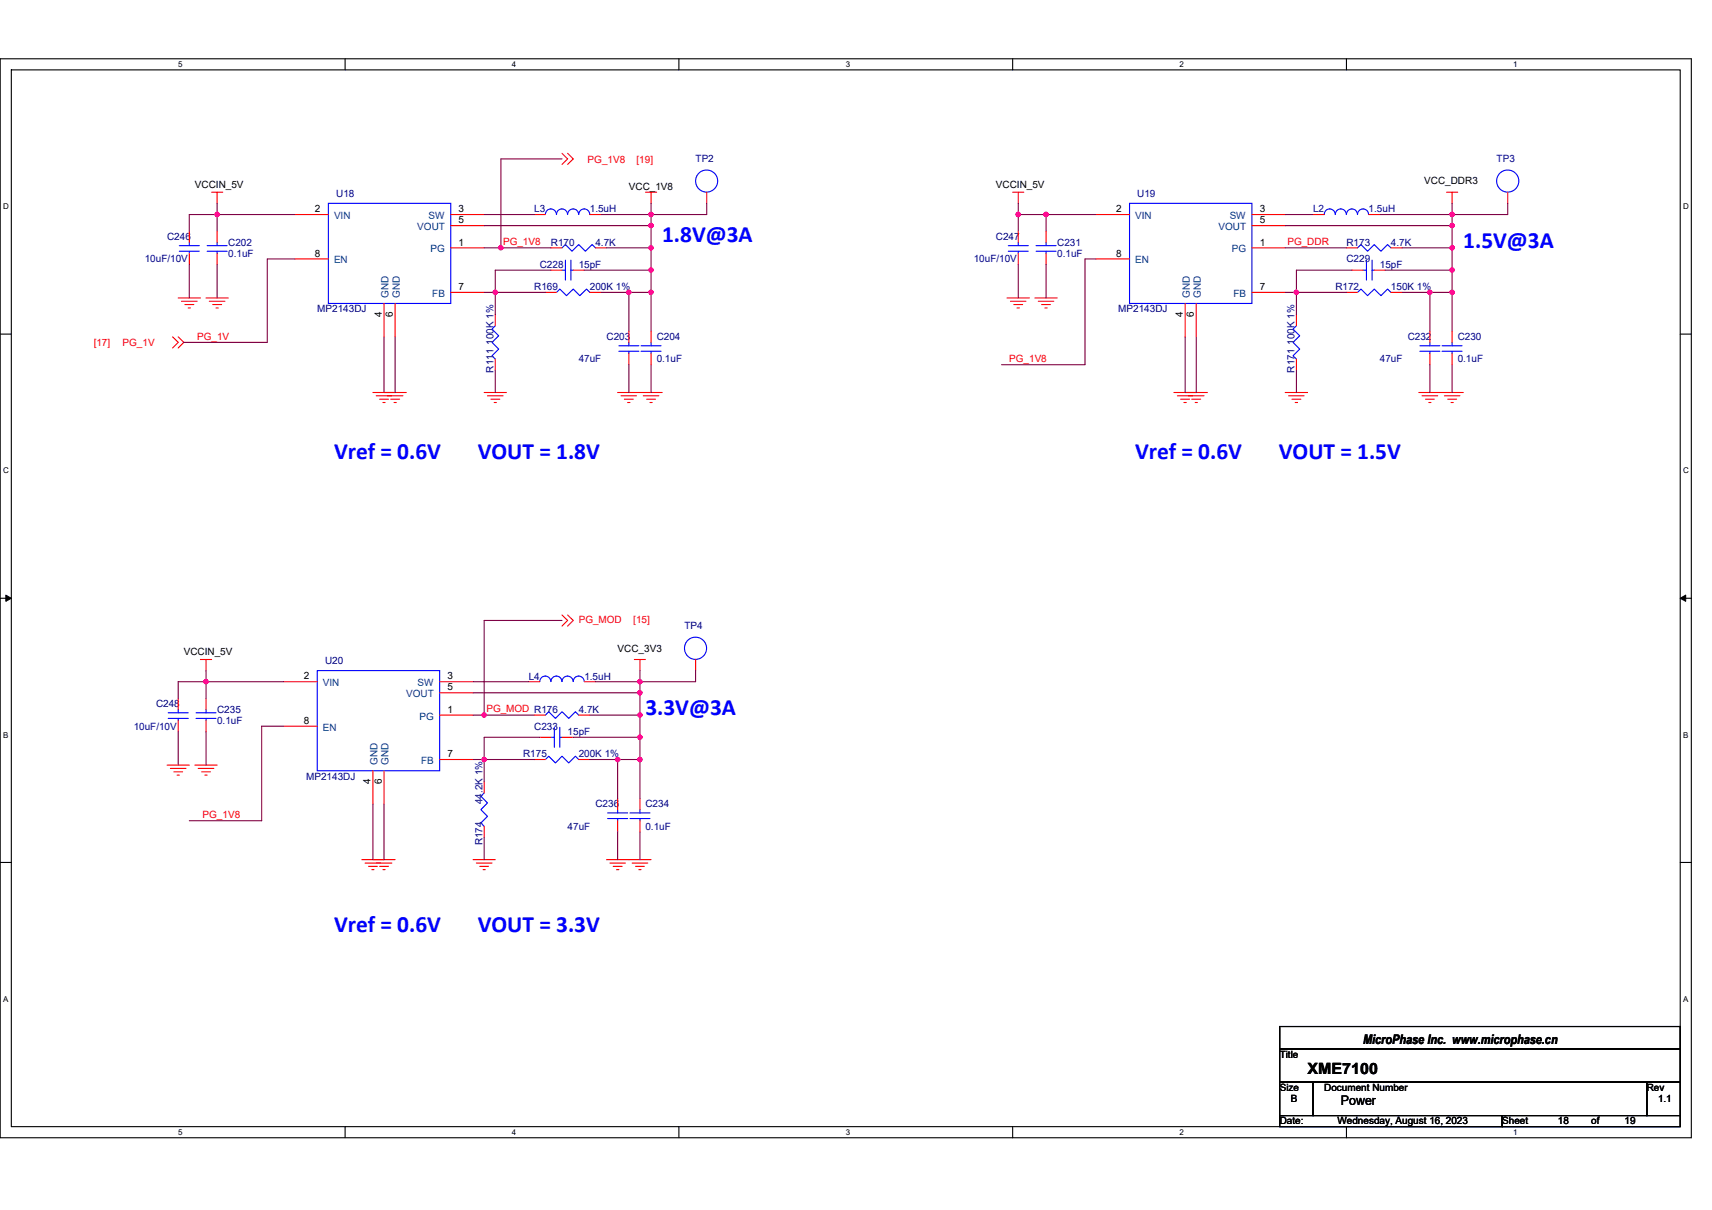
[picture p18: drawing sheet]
<svg xmlns="http://www.w3.org/2000/svg" width="297mm" height="210mm" viewBox="0 0 297 210" stroke-linecap="round" stroke-linejoin="round" font-family="sans-serif">
<defs><g id="words">
<g font-size="4" fill="#00f">
<text x="114.9" y="42">1.8V@3A</text>
<text x="253.9" y="43">1.5V@3A</text>
<text x="58" y="79.7">Vref = 0.6V</text>
<text x="82.9" y="79.7">VOUT = 1.8V</text>
<text x="196.9" y="79.7">Vref = 0.6V</text>
<text x="221.9" y="79.7">VOUT = 1.5V</text>
<text x="112" y="124.1">3.3V@3A</text>
<text x="58" y="161.7">Vref = 0.6V</text>
<text x="82.9" y="161.7">VOUT = 3.3V</text>
</g>
<text font-size="2.7" x="226.9" y="186.4">XME7100</text>
<g font-size="2.3">
<text x="236.5" y="181.1">MicroPhase Inc. www.microphase.cn</text>
<text x="232.6" y="191.8">Power</text>
</g>
<g font-size="1.7" fill="#f00">
<text x="102" y="28.3">PG_1V8</text>
<text x="110.4" y="28.3">[19]</text>
<text x="87.3" y="42.5">PG_1V8</text>
<text x="223.4" y="42.5">PG_DDR</text>
<text x="34.2" y="58.9">PG_1V</text>
<text x="16.3" y="60">[17]</text>
<text x="21.3" y="60">PG_1V</text>
<text x="175.1" y="62.8">PG_1V8</text>
<text x="100.4" y="108.1">PG_MOD</text>
<text x="109.9" y="108.1">[15]</text>
<text x="84.4" y="123.6">PG_MOD R176</text>
<text x="35.2" y="141.9">PG_1V8</text>
</g>
<g font-size="1.7" fill="#000080">
<text x="120.7" y="28.2">TP2</text>
<text x="259.7" y="28.2">TP3</text>
<text x="58.3" y="34.1">U18</text>
<text x="197.3" y="34.1">U19</text>
<text x="29" y="41.7">C246</text>
<text x="92.7" y="36.8">L3</text>
<text x="102.3" y="36.8">1.5uH</text>
<text x="172.8" y="41.7">C247</text>
<text x="227.8" y="36.8">L2</text>
<text x="237.5" y="36.8">1.5uH</text>
<text x="25.1" y="45.5">10uF/10V</text>
<text x="39.6" y="42.6">C202</text>
<text x="39.6" y="44.6">0.1uF</text>
<text x="93.7" y="46.5">C228</text>
<text x="95.6" y="42.6">R170</text>
<text x="100.4" y="46.5">15pF</text>
<text x="103.3" y="42.6">4.7K</text>
<text x="168.9" y="45.5">10uF/10V</text>
<text x="183.4" y="42.6">C231</text>
<text x="183.4" y="44.6">0.1uF</text>
<text x="233.6" y="42.6">R173</text>
<text x="233.6" y="45.5">C229</text>
<text x="239.4" y="46.5">15pF</text>
<text x="241.3" y="42.6">4.7K</text>
<text x="92.7" y="50.4">R169</text>
<text x="102.3" y="50.4">200K 1%</text>
<text x="231.7" y="50.4">R172</text>
<text x="241.3" y="50.4">150K 1%</text>
<text x="55.1" y="54.2">MP2143DJ</text>
<text x="105.2" y="59">C203</text>
<text x="113.9" y="59">C204</text>
<text x="194" y="54.2">MP2143DJ</text>
<text x="244.2" y="59">C232</text>
<text x="252.9" y="59">C230</text>
<text x="85.6" y="64.6" transform="rotate(-90 85.6 64.6)">R111 100K 1%</text>
<text x="100.4" y="62.9">47uF</text>
<text x="113.9" y="62.9">0.1uF</text>
<text x="224.6" y="64.6" transform="rotate(-90 224.6 64.6)">R171 100K 1%</text>
<text x="239.4" y="62.9">47uF</text>
<text x="252.9" y="62.9">0.1uF</text>
<text x="118.8" y="109.2">TP4</text>
<text x="56.4" y="115.2">U20</text>
<text x="91.7" y="117.9">L4</text>
<text x="101.4" y="117.9">1.5uH</text>
<text x="27.1" y="122.7">C248</text>
<text x="37.7" y="123.7">C235</text>
<text x="37.7" y="125.6">0.1uF</text>
<text x="100.4" y="123.7">4.7K</text>
<text x="23.2" y="126.6">10uF/10V</text>
<text x="90.8" y="131.4">R175</text>
<text x="92.7" y="126.6">C233</text>
<text x="98.5" y="127.6">15pF</text>
<text x="100.4" y="131.4">200K 1%</text>
<text x="53.1" y="135.3">MP2143DJ</text>
<text x="83.7" y="139.5" transform="rotate(-90 83.7 139.5)">44.2K 1%</text>
<text x="98.5" y="144">47uF</text>
<text x="103.3" y="140.1">C236</text>
<text x="112" y="140.1">C234</text>
<text x="112" y="144">0.1uF</text>
<text x="83.7" y="146.7" transform="rotate(-90 83.7 146.7)">R174</text>
</g>
<g font-size="1.7">
<text x="33.8" y="32.6">VCCIN_5V</text>
<text x="109.1" y="33">VCC_1V8</text>
<text x="172.8" y="32.6">VCCIN_5V</text>
<text x="247.1" y="32">VCC_DDR3</text>
<text x="54.6" y="36.8">2</text>
<text x="79.6" y="38.8">5</text>
<text x="79.6" y="36.8">3</text>
<text x="193.7" y="36.8">2</text>
<text x="218.6" y="36.8">3</text>
<text x="218.6" y="38.8">5</text>
<text x="54.6" y="44.5">8</text>
<text x="79.6" y="42.6">1</text>
<text x="193.7" y="44.5">8</text>
<text x="218.6" y="42.6">1</text>
<text x="79.6" y="50.3">7</text>
<text x="218.6" y="50.3">7</text>
<text x="66.2" y="55" transform="rotate(-90 66.2 55)">4</text>
<text x="68.2" y="55" transform="rotate(-90 68.2 55)">6</text>
<text x="205.2" y="55" transform="rotate(-90 205.2 55)">4</text>
<text x="207.2" y="55" transform="rotate(-90 207.2 55)">6</text>
<text x="31.9" y="113.7">VCCIN_5V</text>
<text x="107.2" y="113.1">VCC_3V3</text>
<text x="52.7" y="117.9">2</text>
<text x="77.6" y="119.8">5</text>
<text x="77.6" y="117.9">3</text>
<text x="52.7" y="125.6">8</text>
<text x="77.6" y="123.7">1</text>
<text x="77.6" y="131.4">7</text>
<text x="64.3" y="136.1" transform="rotate(-90 64.3 136.1)">4</text>
<text x="66.2" y="136.1" transform="rotate(-90 66.2 136.1)">6</text>
<text x="222" y="183.6">Title</text>
<text x="222" y="189.3">Size</text>
<text x="224" y="191.3">B</text>
<text x="229.8" y="189.3">Document Number</text>
<text x="285.7" y="189.3">Rev</text>
<text x="287.7" y="191.3">1.1</text>
<text x="222" y="195.1">Date:</text>
<text x="232.1" y="195.1">Wednesday, August 16, 2023</text>
<text x="260.6" y="195.1">Sheet</text>
<text x="270.3" y="195.1">18</text>
<text x="276.1" y="195.1">of</text>
<text x="281.9" y="195.1">19</text>
</g>
<g font-size="1.7" fill="#004080">
<text x="58" y="38">VIN</text>
<text x="72.4" y="39.9">VOUT</text>
<text x="74.4" y="38">SW</text>
<text x="197" y="38">VIN</text>
<text x="211.4" y="39.9">VOUT</text>
<text x="213.4" y="38">SW</text>
<text x="58" y="45.7">EN</text>
<text x="74.7" y="43.8">PG</text>
<text x="197" y="45.7">EN</text>
<text x="213.7" y="43.8">PG</text>
<text x="67.4" y="51.7" transform="rotate(-90 67.4 51.7)">GND</text>
<text x="69.4" y="51.7" transform="rotate(-90 69.4 51.7)">GND</text>
<text x="75" y="51.5">FB</text>
<text x="206.4" y="51.7" transform="rotate(-90 206.4 51.7)">GND</text>
<text x="208.4" y="51.7" transform="rotate(-90 208.4 51.7)">GND</text>
<text x="214" y="51.5">FB</text>
<text x="56" y="119.1">VIN</text>
<text x="72.4" y="119.1">SW</text>
<text x="70.5" y="121">VOUT</text>
<text x="72.8" y="124.9">PG</text>
<text x="56" y="126.8">EN</text>
<text x="65.5" y="132.8" transform="rotate(-90 65.5 132.8)">GND</text>
<text x="67.4" y="132.8" transform="rotate(-90 67.4 132.8)">GND</text>
<text x="73.1" y="132.6">FB</text>
</g>
<g font-size="1.4">
<text x="30.9" y="11.7">5</text>
<text x="88.8" y="11.7">4</text>
<text x="146.7" y="11.7">3</text>
<text x="204.7" y="11.7">2</text>
<text x="262.6" y="11.7">1</text>
<text x=".5" y="36.3">D</text>
<text x="292" y="36.3">D</text>
<text x=".5" y="82.1">C</text>
<text x="292" y="82.1">C</text>
<text x=".5" y="128">B</text>
<text x="292" y="128">B</text>
<text x=".5" y="173.8">A</text>
<text x="292" y="173.8">A</text>
<text x="30.9" y="197">5</text>
<text x="88.8" y="197">4</text>
<text x="146.7" y="197">3</text>
<text x="204.7" y="197">2</text>
<text x="262.6" y="197">1</text>
</g>
</g></defs>
<path d="M0 10.2h293.5v187.2h-293.5zM2 12.1h289.5v183.4h-289.5z" fill="none" stroke="#000" stroke-width=".19"/>
<g fill="#fff">
<path d="M30.9 10.4h.8v1.6h-.8z"/>
<path d="M30.9 195.7h.8v1.6h-.8z"/>
</g>
<path d="M59.9 10.2v1.9M59.9 195.5v1.9" fill="none" stroke="#000" stroke-width=".19"/>
<g fill="#fff">
<path d="M88.8 10.4h.8v1.6h-.8z"/>
<path d="M88.8 195.7h.8v1.6h-.8z"/>
</g>
<path d="M117.8 10.2v1.9M117.8 195.5v1.9" fill="none" stroke="#000" stroke-width=".19"/>
<g fill="#fff">
<path d="M146.7 10.4h.8v1.6h-.8z"/>
<path d="M146.7 195.7h.8v1.6h-.8z"/>
</g>
<path d="M175.7 10.2v1.9M175.7 195.5v1.9" fill="none" stroke="#000" stroke-width=".19"/>
<g fill="#fff">
<path d="M204.7 10.4h.7v1.6h-.7z"/>
<path d="M204.7 195.7h.7v1.6h-.7z"/>
</g>
<path d="M233.6 10.2v1.9M233.6 195.5v1.9" fill="none" stroke="#000" stroke-width=".19"/>
<g fill="#fff">
<path d="M262.6 10.4h.7v1.6h-.7z"/>
<path d="M262.6 195.7h.7v1.6h-.7z"/>
<path d="M.5 35.1h1v1.5h-1z"/>
<path d="M292 35.1h1v1.5h-1z"/>
<path d="M.5 80.9h1v1.5h-1z"/>
<path d="M292 80.9h1v1.5h-1z"/>
</g>
<path d="M0 58h2M291.5 58h2" fill="none" stroke="#000" stroke-width=".19"/>
<g fill="#fff">
<path d="M.5 126.7h.9v1.6h-.9z"/>
<path d="M292 126.7h.9v1.6h-.9z"/>
</g>
<path d="M0 103.8h2M291.5 103.8h2" fill="none" stroke="#000" stroke-width=".19"/>
<path d="M1 103.3l1 .5-1 .6zM291.5 103.8l1-.5v1.1z" fill="#000" stroke="#000" stroke-width=".17"/>
<g fill="#fff">
<path d="M.5 172.6h.9v1.5h-.9z"/>
<path d="M292 172.6h.9v1.5h-.9z"/>
</g>
<path d="M0 149.7h2M291.5 149.7h2M222 178.1h69.5v3.9h-69.5zM222 182h69.5v5.8h-69.5zM222 187.8h5.8v5.8h-5.8zM222 193.6h38.6v1.9h-38.6zM227.8 187.8h57.9v5.8h-57.9zM260.6 193.6h30.9v1.9h-30.9zM285.7 187.8h5.8v5.8h-5.8z" fill="none" stroke="#000" stroke-width=".19"/>
<g fill="none" stroke="#f00" stroke-width=".19">
<path d="M36.7 33.4h1.9M37.7 33.4v1.9M51.2 37.2h5.8M78.2 37.2h5.8M78.2 39.2h5.8M92.7 37.2h1.9M97.5 26.6l1 1-1 .9M98.5 26.6l1 1-1 .9M102.3 37.2h2M112 33.4h1.9M113 33.4v1.9M122.6 33.4v1.9"/>
<path d="M175.7 33.4h1.9M176.7 33.4v1.9M190.2 37.2h5.8M217.2 37.2h5.8M217.2 39.2h5.8M227.8 37.2h2M237.5 37.2h1.9M251 33.4h1.9M251.9 33.4v1.9M261.6 33.4v1.9M29.9 58.5l1 .9-1 1M30.9 58.5l1 .9-1 1"/>
<path d="M30.9 51.7h3.9M31.5 52.3h2.7M32.1 52.9h1.5M32.7 53.4h.3M32.8 44v1.9M32.8 40.1v2M35.7 51.7h3.9M36.3 52.3h2.7M36.9 52.9h1.6M37.5 53.4h.4M37.7 44v1.9M37.7 40.1v2"/>
<path d="M51.2 44.9h5.8M66.6 52.7v5.8M68.6 52.7v5.8M78.2 43h5.8M78.2 50.7h5.8M85.9 54.6v1.9M94.6 50.7h2M95.6 43h1.9M95.6 46.9h1.9M99.5 46.9h1.9M102.3 50.7h2M103.3 43h1.9"/>
<path d="M109.1 57.5v1.9M113 57.5v1.9M174.7 51.7h3.9M175.3 52.3h2.7M175.9 52.9h1.5M176.5 53.4h.4M176.7 44v1.9M176.7 40.1v2M179.6 51.7h3.8M180.1 52.3h2.7M180.7 52.9h1.6M181.3 53.4h.4"/>
<path d="M181.5 44v1.9M181.5 40.1v2M190.2 44.9h5.8M205.6 52.7v5.8M207.6 52.7v5.8M217.2 43h5.8M217.2 50.7h5.8M224.9 54.6v1.9M233.6 43h1.9M233.6 50.7h1.9M234.6 46.9h1.9M238.4 46.9h2"/>
<path d="M241.3 43h2M241.3 50.7h2M248.1 57.5v1.9M251.9 57.5v1.9M64.7 68.1h3.9M65.3 68.7h2.7M65.9 69.3h1.5M66.4 69.8h.4M66.6 68.1h3.9M67.2 68.7h2.7M67.8 69.3h1.5M68.4 69.8h.4"/>
<path d="M84 68.1h3.9M84.6 68.7h2.7M85.2 69.3h1.5M85.7 69.8h.4M85.9 62.3v1.9M107.2 68.1h7.7M107.8 68.7h2.6M108.3 69.3h1.6M108.9 69.8h.4M109.1 61.4v1.9M111.6 68.7h2.7M112.2 69.3h1.5"/>
<path d="M112.8 69.8h.4M113 61.4v1.9M203.7 68.1h3.9M204.3 68.7h2.7M204.8 69.3h1.6M205.4 69.8h.4M205.6 68.1h3.9M206.2 68.7h2.7M206.8 69.3h1.5M207.4 69.8h.3M223 68.1h3.9M223.6 68.7h2.7"/>
<path d="M224.2 69.3h1.5M224.7 69.8h.4M224.9 62.3v1.9M246.2 68.1h7.7M246.7 68.7h2.7M247.3 69.3h1.6M247.9 69.8h.4M248.1 61.4v1.9M250.6 68.7h2.7M251.2 69.3h1.5M251.8 69.8h.4M251.9 61.4v1.9"/>
<path d="M34.8 114.4h1.9M35.7 114.4v2M49.3 118.3h5.8M76.3 118.3h5.8M91.7 118.3h2M97.5 106.7l1 1-1 .9M98.5 106.7l1 1-1 .9M101.4 118.3h1.9M110.1 114.4h1.9M111 114.4v2M120.7 114.4v2M29 132.8h3.8"/>
<path d="M29.6 133.3h2.7M30.2 133.9h1.5M30.7 134.5h.4M30.9 125.1v1.9M30.9 121.2v1.9M33.8 132.8h3.9M34.4 133.3h2.7M35 133.9h1.5M35.6 134.5h.3M35.7 125.1v1.9M35.7 121.2v1.9M49.3 126h5.8"/>
<path d="M64.7 133.8v5.7M66.6 133.8v5.7M76.3 124.1h5.8M76.3 120.2h5.8M76.3 131.8h5.8M84 135.7v1.9M92.7 124.1h1.9M92.7 131.8h1.9M93.7 128h1.9M97.5 128h2M100.4 124.1h1.9M100.4 131.8h1.9"/>
<path d="M107.2 138.6v1.9M111 138.6v1.9M62.8 149.2h3.8M63.3 149.8h2.8M63.9 150.3h1.6M64.5 150.9h.4M64.7 149.2h3.9M65.3 149.8h2.7M65.9 150.3h1.5M66.4 150.9h.4M82.1 149.2h3.8M82.7 149.8h2.7"/>
<path d="M83.2 150.3h1.6M83.8 150.9h.4M84 143.4v1.9M105.2 149.2h7.8M105.8 149.8h2.7M106.4 150.3h1.5M107 150.9h.4M107.2 142.4v2M109.7 149.8h2.7M110.3 150.3h1.5M110.8 150.9h.4M111 142.4v2"/>
</g>
<g fill="none" stroke="#00f" stroke-width=".19">
<path d="M57 35.3h21.2v17.4h-21.2zM98.5 37.2a.96 .96 0 0 0-1-.9 .96 .96 0 0 0-1 .9 .95 .95 0 0 0-.9-.9 .95 .95 0 0 0-1 .9M100.4 37.2a.95 .95 0 0 0-1-.9 .95 .95 0 0 0-.9 .9M102.3 37.2a.95 .95 0 0 0-.9-.9 .95 .95 0 0 0-1 .9M196 35.3h21.2v17.4h-21.2zM233.6 37.2a.96 .96 0 0 0-1-.9 .96 .96 0 0 0-.9 .9 .95 .95 0 0 0-1-.9 .95 .95 0 0 0-.9 .9M237.4 37.2a.96 .96 0 0 0-.9-.9 .96 .96 0 0 0-1 .9 .95 .95 0 0 0-.9-.9 .95 .95 0 0 0-1 .9M31.1 42.6h3.5M31.1 43.6h3.5M32.8 43.6v.4M32.8 42.1v.5M35.9 42.6h3.5"/>
<path d="M35.9 43.6h3.5M37.7 43.6v.4M37.7 42.1v.5M85.9 56.5l-.5 .6 1.1 1.2-1.1 1.1 1.1 1.2-1.1 1.1 .5 .6M96.6 50.7l.5-.5 1.2 1.1 1.2-1.1 1.1 1.1 1.2-1.1 .5 .5M97.5 43l.6-.6 1.1 1.2 1.2-1.2 1.2 1.2 1.1-1.2 .6 .6M97.5 46.9h.6M98.1 45.1v3.5M99.1 46.9h.4M99.1 45.1v3.5M109.1 59.4v.6M113 59.4v.6"/>
<path d="M174.9 42.6h3.5M174.9 43.6h3.5M176.7 43.6v.4M176.7 42.1v.5M179.8 42.6h3.4M179.8 43.6h3.4M181.5 43.6v.4M181.5 42.1v.5M224.9 56.5l-.6 .6 1.2 1.2-1.2 1.1 1.2 1.2-1.2 1.1 .6 .6M235.5 43l.6-.6 1.2 1.2 1.1-1.2 1.2 1.2 1.1-1.2 .6 .6M235.5 50.7l.6-.5 1.2 1.1 1.1-1.1 1.2 1.1 1.1-1.1 .6 .5M236.5 46.9h.6"/>
<path d="M237.1 45.1v3.5M238.1 45.1v3.5M238.1 46.9h.3M248.1 59.4v.6M251.9 59.4v.6M107.4 60h3.4M107.4 61h3.4M109.1 61v.4M111.2 60h3.5M111.2 61h3.5M113 61v.4M246.4 60h3.4"/>
<path d="M246.4 61h3.4M248.1 61v.4M250.2 60h3.5M250.2 61h3.5M251.9 61v.4M55.1 116.4h21.2v17.4h-21.2zM93.7 118.3a.95 .95 0 0 1 .9-1 .95 .95 0 0 1 1 1M95.6 118.3a.95 .95 0 0 1 .9-1 .95 .95 0 0 1 1 1 .97 .97 0 0 1 1-1 .97 .97 0 0 1 .9 1M99.5 118.3a.95 .95 0 0 1 .9-1 .95 .95 0 0 1 1 1M29.2 123.7h3.5M29.2 124.7h3.5M30.9 124.7v.4"/>
<path d="M30.9 123.1v.6M34 123.7h3.5M34 124.7h3.5M35.7 124.7v.4M35.7 123.1v.6M84 137.6l-.6 .6 1.2 1.1-1.2 1.2 1.2 1.2-1.2 1.1 .6 .6M94.6 124.1l.6-.6 1.2 1.2 1.1-1.2 1.2 1.2 1.1-1.2 .6 .6M94.6 131.8l.6-.6 1.2 1.2 1.1-1.2 1.2 1.2 1.1-1.2 .6 .6M95.6 128h.6M96.2 126.2v3.5M97.1 128h.4M97.1 126.2v3.5"/>
<path d="M105.4 141.1h3.5M105.4 142h3.5M107.2 142v.4M107.2 140.5v.6M109.3 141.1h3.5M109.3 142h3.5M111 142v.4M111 140.5v.6"/>
<circle cx="122.6" cy="31.4" r="1.92"/>
<circle cx="261.6" cy="31.4" r="1.92"/>
<circle cx="120.7" cy="112.5" r="1.92"/>
</g>
<g fill="none" stroke="#800040" stroke-width=".19">
<path d="M37.7 37.2h-4.9v2.9M37.7 37.2h13.5M37.7 35.3v1.9M37.7 37.2v2.9M84 37.2h8.7M84 39.2h29M97.5 27.6h-10.6v15.4M104.3 37.2h8.7M113 35.3v1.9M113 39.2v3.8M113 37.2v2M122.6 35.3v1.9h-9.6"/>
<path d="M176.7 37.2h4.8M176.7 37.2v2.9M176.7 35.3v1.9M181.5 37.2v2.9M181.5 37.2h8.7M223 37.2h4.8M223 39.2h28.9M239.4 37.2h12.5M251.9 35.3v1.9M251.9 39.2v3.8M251.9 37.2v2M261.6 35.3v1.9h-9.7"/>
<path d="M32.8 45.9v5.8M37.7 45.9v5.8M51.2 44.9h-4.8v14.5h-14.5M66.6 58.5v9.6M68.6 58.5v9.6M84 43h2.9M84 50.7h1.9M85.9 50.7v3.9M85.9 50.7h8.7M86.9 43h8.7M95.6 46.9h-9.7v3.8M101.4 46.9h11.6"/>
<path d="M104.3 50.7h4.8v6.8M105.2 43h7.8M109.1 50.7h3.9M113 43v3.9M113 50.7v6.8M113 46.9v3.8M176.7 45.9v5.8M181.5 45.9v5.8M190.2 44.9h-1.9v18.4h-14.5M205.6 58.5v9.6M207.6 58.5v9.6M223 43h10.6"/>
<path d="M223 50.7h1.9M224.9 50.7v3.9M224.9 50.7h8.7M234.6 46.9h-9.7v3.8M240.4 46.9h11.5M243.3 43h8.6M243.3 50.7h4.8v6.8M248.1 50.7h3.8M251.9 50.7v6.8M251.9 46.9v3.8M251.9 43v3.9M85.9 64.2v3.9"/>
<path d="M109.1 63.3v4.8M113 63.3v4.8M224.9 64.2v3.9M248.1 63.3v4.8M251.9 63.3v4.8M35.7 116.4v4.8M49.3 118.3h-18.4v2.9M82.1 118.3h9.6M97.5 107.7h-13.5v16.4M103.3 118.3h7.7M111 116.4v1.9M111 118.3v1.9"/>
<path d="M120.7 116.4v1.9h-9.7M30.9 127v5.8M35.7 127v5.8M49.3 126h-3.9v16.4h-12.6M64.7 139.5v9.7M66.6 139.5v9.7M82.1 120.2h28.9M82.1 131.8h1.9M82.1 124.1h1.9M84 131.8v3.9M84 131.8h8.7M84 124.1h8.7"/>
<path d="M93.7 128h-9.7v3.8M99.5 128h11.5M102.3 131.8h4.9M102.3 124.1h8.7M107.2 131.8h3.8M107.2 131.8v6.8M111 120.2v3.9M111 131.8v6.8M111 124.1v3.9M111 128v3.8M84 145.3v3.9M107.2 144.4v4.8"/>
<path d="M111 144.4v4.8"/>
</g>
<g fill="#f0f" stroke="#f0f" stroke-width=".19">
<circle cx="112.9" cy="37.2" r=".38"/>
<circle cx="37.7" cy="37.2" r=".38"/>
<circle cx="112.9" cy="50.7" r=".38"/>
<circle cx="109.1" cy="50.7" r=".38"/>
<circle cx="112.9" cy="46.9" r=".38"/>
<circle cx="85.9" cy="50.7" r=".38"/>
<circle cx="112.9" cy="39.1" r=".38"/>
<circle cx="112.9" cy="43" r=".38"/>
<circle cx="176.7" cy="37.2" r=".38"/>
<circle cx="251.9" cy="50.7" r=".38"/>
<circle cx="248.1" cy="50.7" r=".38"/>
<circle cx="251.9" cy="39.1" r=".38"/>
<circle cx="224.9" cy="50.7" r=".38"/>
<circle cx="251.9" cy="43" r=".38"/>
<circle cx="251.9" cy="46.9" r=".38"/>
<circle cx="35.7" cy="118.3" r=".38"/>
<circle cx="107.2" cy="131.8" r=".38"/>
<circle cx="84" cy="131.8" r=".38"/>
<circle cx="111" cy="131.8" r=".38"/>
<circle cx="111" cy="127.9" r=".38"/>
<circle cx="111" cy="120.2" r=".38"/>
<circle cx="111" cy="124.1" r=".38"/>
<circle cx="84" cy="124.1" r=".38"/>
<circle cx="181.5" cy="37.2" r=".38"/>
<circle cx="86.9" cy="43" r=".38"/>
<circle cx="251.9" cy="37.2" r=".38"/>
<circle cx="111" cy="118.3" r=".38"/>
</g>
<use href="#words"/>
</svg>
